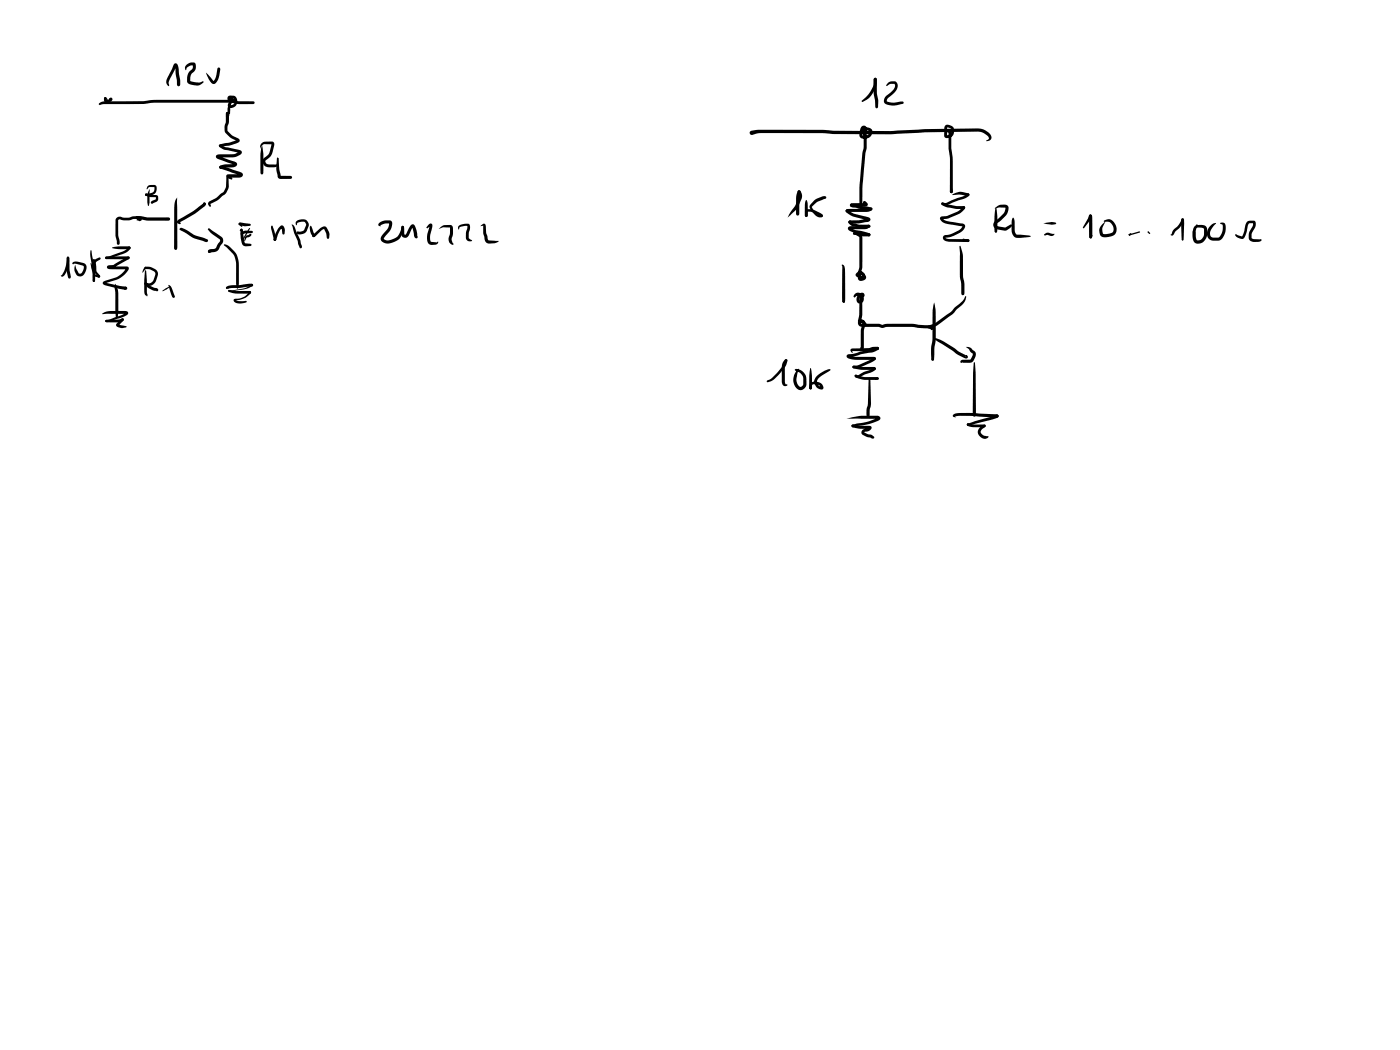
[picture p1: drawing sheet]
<svg xmlns="http://www.w3.org/2000/svg" width="285mm" height="214mm" viewBox="0 0 285 214" stroke-linecap="round" stroke-linejoin="round" font-family="sans-serif">
<g fill="#000">
<path d="M35.5 13a.58 .58 0 0 1 .6 .1 .58 .58 0 0 1 .2 .6l.4 2.7-.1 1.1-.2 .1-.4-.3-.4-3.9h.3l-1.4 3-.2 .5 .2 .5-.3 .1-.3-.5v-.6zM37.9 13.2l.7-.4a.83 .83 0 0 1 1.1 0 .83 .83 0 0 1 .2 1.1l-.3 .6-.7 .7-.2 1.3 1.7 .3 .9-.3 .2 .2-.6 .5-.6 .2-1.5-.2a.82 .82 0 0 1-.7-.7l.2-1.5 .9-1v-.8l.2 .1a1.64 1.64 0 0 0-1.4 .6l-.1 .4h-.1l-.1-.6zM41.9 14.8l1.6 1.7 .5-.9 .2-1.6 .4-.3 .3 .3-.2 1.3a2.54 2.54 0 0 1-1 1.8h-.4l-.4-.4zM178 15.9h.4l.1 .3v2.7l.3 1.7v1.2l-.3 .3-.3-.3-.3-2.7zM180.8 16.9l.5-.3h.7a1.11 1.11 0 0 1 .8 .8 1.11 1.11 0 0 1-.4 1.1l-1.7 1.5-.2 .6 .2 .1a4.8 4.8 0 0 0 2.9 0h.3v.4a5.5 5.5 0 0 1-3.2 .2 .97 .97 0 0 1-.8-.8 .97 .97 0 0 1 .5-1l1.3-1a1.09 1.09 0 0 0 .4-1.4h-.9l-.7 .4-.1-.1zM20.2 21a2.68 2.68 0 0 1 2.1-.4h6.9a18.7 18.7 0 0 1 4.8-.3h12.7l2 .3h2.9l.3 .3-.3 .3h-2.6l-2.3-.3h-12.7a18.9 18.9 0 0 0-4.8 .3h-8.1l-.8 .2-.2-.2zM21.2 19.8a.39 .39 0 0 1 .5 .1 .39 .39 0 0 1 0 .5l.6-.3 .2 .2-.4-.1a.39 .39 0 0 1 .7-.2 .39 .39 0 0 1-.2 .7 .79 .79 0 0 1-.8 .3 .79 .79 0 0 1-.6-.7zM21.2 19.8h.4l.4 .5h-.7l-.1-.3zM30.1 37.9l.5-.2a1.13 1.13 0 0 1 1.2 .2 1.44 1.44 0 0 1-.2 1.5 1.44 1.44 0 0 1-1.4 .5l-.6-.1 .1-.4a1.49 1.49 0 0 0 1.7-.6v-.7h-1l-.5 .4zM29.6 39.5l2.5 .3 .1 .3v.7l-.8 .5a.46 .46 0 0 1-.7-.1l.2-.2 .8-.4 .1-.5v.1l-1.6-.2-.6-.2zM30.5 38.5l-.1 1.1a3.6 3.6 0 0 1-.2 2.3 4.2 4.2 0 0 1 .3-3.4zM44.6 29.5a1.14 1.14 0 0 1 1.2 .4l2.6 .6a.6 .6 0 0 1 .7 .1 .6 .6 0 0 1 0 .7l-1 .6a7.3 7.3 0 0 1-3 .1l-.6 .1v-.3l3.1 1a.61 .61 0 0 1 .7 .6 .61 .61 0 0 1-.7 .6l-1.7 .1-.9 .3-.3-.1a.67 .67 0 0 1 .9-.8l2.1-.2v.3l-3.4-1.2a.51 .51 0 0 1-.3-.7 .51 .51 0 0 1 .7-.3h2.8l1.1-.5 .1 .3-2.4-.6a2.13 2.13 0 0 1-1.7-.9z"/>
<path d="M46.1 22.9h.4l.1 .2v1.7l-.3 1v.9l.9 .8 1.2 .6a.54 .54 0 0 1 .4 .7 .54 .54 0 0 1-.6 .4l-1.5 .4-1.8 .4-.3-.1v-.2l.2-.3 2.1-.4 1.4-.5v.2l-1.4-.7-1.1-1.2-.1-1 .3-1v-1.7zM46.1 22.8l.4 .1v.4h-.4zM46.1 22.9h.4l.2 .7-.5-.3-.2-.2zM46.8 20.9h.2l-.2 2.2-.2 .2h-.2a2.75 2.75 0 0 1 .4-2.4zM44.7 33.8h.6l3.5 1.2a.59 .59 0 0 1 .6 .7 .59 .59 0 0 1-.7 .5h-2.2l.2-.2-.1-.3 .7 .7-.1 .2-.7-.3a.43 .43 0 0 1-.4-.5 .43 .43 0 0 1 .5-.3l2.2-.1 .1 .3-4.1-1.3-.2-.3zM46.5 19.6l.3-.1h.7a1.27 1.27 0 0 1 .7 1.7 1.27 1.27 0 0 1-1.7 .6l-.1-.5 .3-.8a.59 .59 0 0 1 .7-.5 .59 .59 0 0 1 .5 .6l-.1 .4-.2-.4h-.2l-.4 .8a.81 .81 0 0 0 .8-.5 .81 .81 0 0 0-.2-.9h-.7v.1l-.2-.1 .5-.2a.45 .45 0 0 1-.2 .8 .55 .55 0 0 1-.7-.3 .55 .55 0 0 1 .2-.7zM53.2 29.2l.6-.3 1.6-.1a.56 .56 0 0 1 .4 .8l-.3 1.3a4.1 4.1 0 0 1-1.5 1.9v.1a.74 .74 0 0 0 .9 .6h1.4l.1-.3v-1l.1-.1 .2 .1-.1 1.3-.1 .3-.5 .2-1.1 .1a1.17 1.17 0 0 1-1.3-.8 1.17 1.17 0 0 1 .6-1.4l.6-.7 .5-1.9 .1 .1h-1.7l-.5 .4-.2 .5v-.6zM53.3 29.4a18.6 18.6 0 0 1 .2 6h-.4l-.1-.2v-1.5a14.6 14.6 0 0 1 .3-4.3zM56.5 32.1l.2 .1 .4 3.6h2.1l.2 .1v.4l-2.3 .1-.5-.2-.4-1.9 .2-2.1zM152.7 26.8a8.6 8.6 0 0 1 3.9-.4h10.9l2.1 .2 11.8 .1 6.9-.4 10.8-.2a3.3 3.3 0 0 1 2.7 1.5 .77 .77 0 0 1-.1 .9 .77 .77 0 0 1-.9 .2v-.1a.57 .57 0 0 0 .5-.6 .57 .57 0 0 0-.5-.5 2.57 2.57 0 0 0-1.7-.7l-10.8 .1-6.9 .4h-11.8l-2.1-.2h-12.6l-1.8 .4-.4-.1-.1-.3zM162.5 38.8l.2-.1a.71 .71 0 0 1 .1 1.1l-.1 3.8-.3 .3-.3-.3v-3.2l.1-.9zM178 15.9l.2-.1a.71 .71 0 0 1 .3 1 5.3 5.3 0 0 1-2 3.5l-.9 .5-.2-.2 .8-.7a5.1 5.1 0 0 0 1.8-4z"/>
<path d="M192.5 25.5a1.3 1.3 0 0 1 1.6 .4 1.3 1.3 0 0 1-.1 1.7 1.36 1.36 0 0 1-1.7 .3l-.1-.4a2.19 2.19 0 0 1 .6-1.6v1.7l-.1-.1h.5a.78 .78 0 0 0 .6-.9 .78 .78 0 0 0-.9-.7v.4a.86 .86 0 0 1 .8 .7v3.3l.3 2.2v6.5l-.3 .3-.3-.3v-6.5l-.3-2.2v-3.3h.1a.89 .89 0 0 1-.9-.5 .89 .89 0 0 1 .2-1zM193.5 38.5h.2a.52 .52 0 0 1 .2 .8h-.4zM193.9 39.6l.1-.1a3.2 3.2 0 0 1 3-.2l.4 .3-.3 .3-1.8-.3-1.3 .1zM191.7 41.3h1l3.4-1.3 1-.6a.42 .42 0 0 1 .2 .4 .42 .42 0 0 1-.4 .4l-4.2 1.6-1-.1zM13.7 52.3h.3a5.1 5.1 0 0 1-1.2 4l-.4-.1v-.2h.2a6.8 6.8 0 0 0 1.1-3.7zM13.7 52.3h.3l.1 .3a11.1 11.1 0 0 0 .3 3.7l-.1 .3-.2 .1-.3-.3a8.9 8.9 0 0 1-.2-3.9zM14.8 53.4l.7-.2 1.5 .3a1.16 1.16 0 0 1 .4 1.9 1.07 1.07 0 0 1-1.1 .9 1.07 1.07 0 0 1-1-.9l-.2-.6 .2-.9 .7 1.7a.47 .47 0 0 0 .8-.2l.3-.8-.1-.4-1.6-.5-.5 .1-.2-.1zM18.5 53.6h.1l.8 2.3-.1 1.3-.2 .2-.2-.2-.1-1.4zM18.4 51l.1-.1 .1 .1 .8 5-.1 .2-.2-.2-.6-3.3zM19 56l.3-.1 .9 .2 .2 .2-.4 .2-.8-.2 .1-.1v1l-.2 .2-.2-.2zM19 52.9l.1-.1 .2 .1-.2 .2zM19 52.9l.2-.1 .1 .1-.2 .2z"/>
<path d="M19 52.9l.1-.1 .2 .1 .2 .9 .1 1.6-.2 .3-.2-.3zM19.3 52.9l.9-.5 .3 .2-.9 .8-.5 1.1 1.3 1.6-.1 .3-.1 .1-1-1-.5-.9 .2-1zM20 56.1h.3v.3l-.3 .1zM21.5 52.3l4.6-.1 .3 .3-.3 .3h-4.4l-.2-.1zM22.8 50.4l1.3-.2h2l.4 .1 .1 .2-.3 .2h-1.7l-1.3-.1-.5-.1zM23.5 57.8l.2 .4a5.5 5.5 0 0 1 .4 3.3l-.1 3-.2 .2-.2-.1-.1-1.2v-3.8a2.52 2.52 0 0 1 0-1.8zM25.4 58.5l.2-.1 .2 .1v.4l-.2 .1-.2-.2zM25.3 58.6l.3-.2 .2 .1 .1 .2-.5 .3-.2-.2zM21.9 54.2l1.3-.3 2.9-1.7 .2 .1 .1 .2a1.72 1.72 0 0 1-1.2 .8l-1.9 1.1-1.1 .2v-.4l3.6 .1a.55 .55 0 0 1 .5 .4 .55 .55 0 0 1-.4 .6 5.2 5.2 0 0 1-2.1 1.6l-2.4 .8v-.2l3 .7 1.2 .1 .3 .4-.1 .2h-.5l-1-.1-2.8-.7a.48 .48 0 0 1-.6-.5 .48 .48 0 0 1 .5-.4l2.4-.8 1.1-.8 .8-1 .1 .2h-3.3a.49 .49 0 0 1-.5-.1 .49 .49 0 0 1-.1-.5zM26.1 50.3h.4v.4l-.4-.1zM21.5 52.3l.9-.2 2.7-1 .6-.3 .4-.5a.34 .34 0 0 1 .5 .2 .34 .34 0 0 1-.3 .4 3.2 3.2 0 0 1-1.7 .9l-2.1 .8a.89 .89 0 0 1-1.1-.1zM28 44.4h.3l.1 .2-.5 .3z"/>
<path d="M27.7 44.1l1-.1a18.5 18.5 0 0 0 5.6 .3l.3 .1v.4a18.5 18.5 0 0 1-6.9-.3zM23.7 44.4a1.29 1.29 0 0 1 1.5-.1h1l.8-.2 .9-.1a.38 .38 0 0 1 .5 .4 .38 .38 0 0 1-.4 .4l-.1-.3 .1 .1h-.7a3.8 3.8 0 0 1-2.8 .1l-.4 .2v3l.3 1.7-.3 .3-.3-.3-.3-1.7v-3.1zM27.7 44.1l.3-.1 .7 .2 .2 .4-.1 .3-.5 .1-.6-.4-.1-.3zM29.5 54.4a.27 .27 0 0 1 .3 .2 .27 .27 0 0 1-.3 .3l-.5 .6zM29.5 54.4a2.42 2.42 0 0 1 2.6 1.1v.5l-.3 1.1a1.53 1.53 0 0 1-1.9 1l-.3-.1-.2-.2 .2-.3 .5 .1a1 1 0 0 0 1.2-.7l.3-1.1-.1-.5a2.99 2.99 0 0 0-2-.6zM29.5 55.1l.1-.1 .2 .1 .2 4.7a.25 .25 0 0 1 .1 .3 .25 .25 0 0 1-.3 .1l-.3-.2a4.1 4.1 0 0 1-.1-2.3zM29.5 57.6h.3l.7 .6 1.5 .5a.27 .27 0 0 1 .2 .4 .27 .27 0 0 1-.5 0l.1 .1h-.5l-1-.5-.8-.8zM34.3 58.1l.1-.1a1.17 1.17 0 0 1 .7 1l.5 1.3-.1 .3-.2 .1a1.85 1.85 0 0 1-.7-1.6zM35.7 49.4h.2l.2 1.2-.3 .3-.3-.3zM36.1 40.2v10.1l-.1 .5-.2 .1-.2-.1-.2-.5 .1-4.5a17.1 17.1 0 0 1 .2-5zM36.2 44.8l.2-.1a22.1 22.1 0 0 0 4.7-3l.2-.3 .1 .3v-.4h.4a.58 .58 0 0 1-.3 .9l-.7 .5a16.6 16.6 0 0 1-4.1 2.5l-.2 .1v-.2l.3 .4-.1 .2-.5-.2-.2-.4zM36.7 46.4a3.1 3.1 0 0 1 2.2 1 6.8 6.8 0 0 0 2.7 1.1l.7 .3 .1 .2a.59 .59 0 0 1-1 .1 7.9 7.9 0 0 1-3.8-1.8l-.9-.4-.2-.3z"/>
<path d="M36.5 46.6l.2-.1 .2 .1-.2 .2zM41.4 41.3l.2-.1 .3 .3-.6 .5-.1-.2zM42.5 46.5l2.6 1.7a1 1 0 0 1 0 1.5l-.1 .2a1.91 1.91 0 0 1-1.2 1.4l-.9 .1v-.1l-.1 .1a.36 .36 0 0 1-.4-.3 .36 .36 0 0 1 .4-.4l1.1-.2 .9-1.4v-.3a7.9 7.9 0 0 1-2.5-2.1zM46.2 36h.3l.1 1.9-.6 1.4-1.7 1.5-1.5 .7 .2 .5-.2 .1-.4-.6a.65 .65 0 0 1 .5-.6l1.1-.6 1.6-1.3 .4-1zM42.4 51.1h.4h-.1l.3 .2-.1 .1a.36 .36 0 0 1-.6-.1zM45.7 49.7a4.2 4.2 0 0 1 2.4 2l.5 2v4l-.1 .9-.1 .2-.2-.2-.1-.9v-4l-.2-1.1-.5-1-1.8-1.7zM46.1 58.4a6.1 6.1 0 0 1 3-.4l1.8-.2 .6 .1v.2l-.2 .2-5.1 .5-.2-.2zM46.2 58.4l.2 .2-.2 .2-.2-.2zM46 58.6l.2-.2 .5 .2-.6 .2zM46.4 59.2l.3-.2 1.3 .3 2.8-.1 .3 .3-.2 .3h-1a7.2 7.2 0 0 1-3.1-.3zM48.6 45.5l.2-.2 .2 .1 .1 .3-.3 .1h-.1zM48.7 45.4l2.2 .2 .1 .3-.2 .1a3.1 3.1 0 0 1-1.9-.2l-.3-.2z"/>
<path d="M49 46.6a.2 .2 0 0 1 .3 .1 .2 .2 0 0 1-.1 .3l-.3 .1-.1-.2zM48.7 45.4h.1l.3 .1 .3 .5-.2 .2-.6-.5zM49 46.6h.3l.2 .2 .1 1.6 .3 1.1 1.1 .1 .2 .3-.1 .1-1 .2-.7-.3-.4-1.4zM50.7 46.5h.2l-1.3 2.2-.2 .1zM49.2 47.3l.9-.4 1.2 .1 .2 .2-.2 .3-1.9 .2 .1 .8-.5-.8zM50.1 48l.4-.1a.39 .39 0 0 1 .7-.1l-.3 .4-.7 .2-.4 .7v-.7zM50.7 59.3h.4v.4h-.4zM47.6 60.9h.1a3.5 3.5 0 0 0 2.9-1.4l.1-.1h.4a.84 .84 0 0 1-.7 .9 5 5 0 0 1-2.5 .9l.1-.1 .6 .2h1.5l.2 .1a2.27 2.27 0 0 1-2.6 .1l-.1-.3zM46.4 59.2l.2-.2 .6 .1 2.1-.3a3.9 3.9 0 0 0 2-1l.2 .3-.1 .2-1.1 .5-3.7 .6zM55.2 46.1l.2-.2 .1 .2 .4 .9 .3 1.4v.6a.49 .49 0 0 1-.6-.7zM57.1 46a.61 .61 0 0 1 .7 .1 .61 .61 0 0 1 .2 .6l-.1 .8-.2 .3-.2-.3-.2-1.1h.2l-.7 .8-.6 1.7-.2 .2-.2-.1-.1-.3 .4-1.1 .5-1zM55.9 48.5l.3 .1v.2l-.1 .2h-.3l-.1-.2z"/>
<path d="M59.4 45.7l.4 .2 .2 .4 1.1 2.5 .3 1.2a.29 .29 0 0 1 0 .4 .29 .29 0 0 1-.5-.1zM60.4 45a1.5 1.5 0 0 1 2.4 .4l.1 .5-.3 .7a1.56 1.56 0 0 1-2.1 1l-.1-.2v-.2l.9-.1 .6-.2 .4-1.2a.71 .71 0 0 0-1-.5l-.7 .2-.3 .5-.1-.5zM63.3 45.9l.8 1.8v.5h-.4l-.4-.8a1.29 1.29 0 0 1 0-1.5zM63.7 47.8l1.5-1.3a.83 .83 0 0 1 1.3-.1l.6 1.2-.2 1h-.3l-.2-1-.4-1-.5 .2-1.2 1.2a.35 .35 0 0 1-.4 .3 .35 .35 0 0 1-.2-.5zM63.7 47.8h.3l.1 .4h-.4zM77.2 45.4l.2-.1a2.58 2.58 0 0 1 2.3-.2 2.36 2.36 0 0 1-.5 2.1l-1.1 1.4a1.18 1.18 0 0 0 1.2 .3 2.79 2.79 0 0 0 2.5-2.9h.2a.84 .84 0 0 1 .1 1.1 3.1 3.1 0 0 1-4 2.3 1 1 0 0 1-.6-.9 1 1 0 0 1 .6-.9l.8-1.1 .3-1.1 .1 .1h-.8l-1.1 .4v-.1l.2 .3-.5-.2-.1-.2zM81.8 46h.4l.1 1.6 .2 .2 .9-1.6a.56 .56 0 0 1 .6-.5 .56 .56 0 0 1 .6 .5l.5 2.1a.38 .38 0 0 1-.5 .2 .38 .38 0 0 1-.3-.4l-.4-1.9h.2l-.7 1.4a.87 .87 0 0 1-1.3 .7l-.4-.6zM87.2 45.8l.2-.2a.42 .42 0 0 1 .6 0 .42 .42 0 0 1 0 .6l-.4 1.7 .1 1.2 .2 .2h1.3l-.3 .5-1 .1a1.18 1.18 0 0 1-1-1.6l.6-2.4 .2 .1-.7 .5-.2-.2zM89.3 46.6l1.1-.8a1.85 1.85 0 0 1 1.7 .2l.1 1.7a1.74 1.74 0 0 0-.1 1.7l.2 .2a.34 .34 0 0 1-.3 .2 .34 .34 0 0 1-.3-.2 1.67 1.67 0 0 1-.1-2v-1.3h-1.3zM93.4 46a2.31 2.31 0 0 1 2.2-.3l.1 .8-.2 .9-.1 1 .7 .6a.8 .8 0 0 1-1.2-.6v-1.1l.3-1.4 .1 .1-1.6 .2-.3 .5-.1-.4zM97.8 46.1l.7-.6 .3 .2 .2 1.7 .4 1.5 2 .1 .1 .2a2.9 2.9 0 0 1-1.9 .4 1.15 1.15 0 0 1-1-1.4l-.2-.8v-1.4h.1zM162.5 38.8l.2-.1 .3 .2 .3 .7a5.7 5.7 0 0 1-2.2 4l-.7 .7 .3-.7a8.9 8.9 0 0 0 2-3.8l-.3-.7z"/>
<path d="M164.1 42.7a3.7 3.7 0 0 1 3.3 1l.1 .2-.2 .3-.8-.5a3.1 3.1 0 0 0-2.2-.6l.1-.1 .1 .9-.3 .3-.3-.3zM164.1 40.7h.1a2.06 2.06 0 0 1 .3 1.8l-.1 1.6h-.4l-.1-.4a5.7 5.7 0 0 1 .2-3zM165.8 40.8l1.3-.7a.77 .77 0 0 1 1.1 .1v.2l-1.9 .8-1 .9a3.4 3.4 0 0 0 1.4 1.6h.6l.2 .2a.97 .97 0 0 1-1.5-.1l-.7-.8-.5-.9 .2-.4zM171.5 53.8a.88 .88 0 0 1 .5 1l.1 6.5-.3 .3-.3-.3v-6.9l-.1-.4zM172.2 42.8l.3-.2 .2 .1 .1 .3-.3 .2h-.2zM172.3 42.7l.5-.2h3.6l.9-.3 .3 .4-.5 .4-.7 .2h-3.9l-.3-.3zM172.8 45.1l.2-.2 .3 .1v.3l-.3 .2-.2-.1zM172.3 42.7h.4l1.2 .8 2.4 .6a.68 .68 0 0 1 .7 .2 .68 .68 0 0 1 .1 .7l-.4 .2-1.7 .3-2.2-.1-.1-.2 .3-.3 1.9-.1 1.8-.3v.4l-3-.8-1.4-.9-.1-.2zM173.1 41.6l.3-.2 .2 .1v.4l-.3 .2-.2-.1zM173.2 41.5l.5-.1h2.6l-.2 .1v.3l-.4-.6 .3-.3 .6 .4a.38 .38 0 0 1 .1 .5 .38 .38 0 0 1-.4 .2l-2.9 .1-.4-.4zM173.7 47.3l.6-.1 1.4 .3h1.2l.3 .3-.3 .3h-1.3l-1.1-.2a.55 .55 0 0 1-.8-.6zM174.7 47.3h.5l.4 1.2v5.9l-.3 1.1-.3 .2-.3-.3 .3-1v-5.9l-.3-.7z"/>
<path d="M173.7 47.3l.5 .1 .9 .7-.2 .1-.8-.4a.33 .33 0 0 1-.4-.5zM175.4 25.8l.6-.2 .4 .4a16.9 16.9 0 0 1-.2 5.3 79 79 0 0 0-.6 10.8l.3 .5-.7-.2-.2-.3a67 67 0 0 1 .6-11.2l.2-.8v-4l-.2 1.5h.8l.4-.2a.46 .46 0 0 0 .1-.8 .46 .46 0 0 0-.7 .1l-.3 .9-.3-.9a1.08 1.08 0 0 1 1.7-.5 1.08 1.08 0 0 1-.3 1.8 1.33 1.33 0 0 1-2-.4l.1-1.1zM174.3 55.7a1.18 1.18 0 0 1 1.3-.3 1.18 1.18 0 0 1 .7 1.1 .85 .85 0 0 1-.8 .7 .85 .85 0 0 1-.8-.7 .65 .65 0 0 1 0-.7 .65 .65 0 0 1 .7-.3l.5 .2-.7 .3 .1 .6 .5-.2-.3-.3-.5-.3-.2 .3v-.3l.6 .4 .1-.1-.4-.4-.3-.1a.41 .41 0 0 1 .2-.4 .41 .41 0 0 1 .5 0 .8 .8 0 0 1 .6 .8 .8 .8 0 0 1-.7 .8l-.7-.3a.51 .51 0 0 1-.4-.8zM172.7 46.2l.6-.1 2.9-.1 .4-.2a.41 .41 0 0 1 .6 .3l-.1 .2-.8 .3-3.2 .1 .1-.3 1 .5 2.7 .6 .3 .3-.3 .3-1.6-.5-1.2-.2-1.2-.5a.46 .46 0 0 1-.2-.7zM172.8 45l.2-.1 .7 .5 1 .3 2.2 .1 .3 .3-.3 .3h-2l-.9-.3a1.28 1.28 0 0 1-1.3-.9zM173.1 41.6l.2-.1 .3 .2 3 .4 .8 .1 .2 .4-.3 .3-3.8-.7-.4-.3zM191.7 41.3l.2-.1 1.1 .5 1.7 .3h1.6l.2 .3-.3 .3h-1.4l-2.1-.4a1.12 1.12 0 0 1-1.1-.7zM195.5 50l.1 .1a9.2 9.2 0 0 1 .5 4.5l.1 2.2a6.8 6.8 0 0 1 .1 3.2h-.5l-.1-.2v-2.1l-.2-1.2-.2-6.3zM196 42.1h.4v.4h-.4zM191.5 44.2l1.4-.3 2.1-.8 1-1a.36 .36 0 0 1 .5 .2 .36 .36 0 0 1-.2 .4l-1.3 1-1.9 .8-1.3 .1 .1-.2 .8 .6 3 .5a.69 .69 0 0 1 .8 .4 .69 .69 0 0 1-.3 .9l-.6 .5-1.4 .7-1.7 .4 .7 .3h3.9l.3 .3-.1 .2h-4.5a.67 .67 0 0 1-.8-.5 .67 .67 0 0 1 .5-.8l1.5-.4 1.3-.7 .7-.7-3.2-.5a1.4 1.4 0 0 1-1.4-1.3zM196 48.7h1.1l.3 .3-.3 .3-.7-.1a.44 .44 0 0 1-.4-.5zM202.8 42.1l.8-.4h.8a.82 .82 0 0 1 .9 .3 .82 .82 0 0 1 0 .9l-.5 1-1.8 1.5-.1 .4 .5 .3 1.3 .2 1.1-.6 .3 .2-.1 .2-1.2 .9-1.8-.3a1.06 1.06 0 0 1-.7-1.1 1.06 1.06 0 0 1 .8-1l1.3-1.2 .3-1.1-1.3-.1-.9 .4z"/>
<path d="M202.7 46.6h.1l.2 .5-.2 .3-.3-.3zM202.7 42.2a5.3 5.3 0 0 1 .4 3v1.6l-.2 .5-.1 .1-.2-.1-.1-.5v-2.8zM206.3 44.3l.3 .7v2.1l.3 .6 2.7 .3 .3 .1-.3 .2-2.3 .1a1.32 1.32 0 0 1-1.3-1.5v-1.9zM212.4 45.5l1.7-.3 .8 .1 .2 .2-.2 .2-.8 .1zM212.6 47.7l.7-.3 1 .2a.2 .2 0 0 1 .3 0 .2 .2 0 0 1-.1 .3l-.5 .2-.8-.3-.5 .2zM221.8 43.7l.4 .1 .1 .2-.2 .7-1.5 1.8-.1-.2zM221.9 48.1l.5-.2v.1l-.3 .6-.2-.1zM221.8 43.8l.2-.1 .3 .1 .1 .3v4.2l-.1-.2v.4l-.2 .1-.3-.3zM224.8 44.9a1.75 1.75 0 0 1 2.5 1.7 1.5 1.5 0 0 1-1.6 1.6 1.4 1.4 0 0 1-1.7-.5 1.4 1.4 0 0 1 .2-1.8l.8-.8-.3 .8a1.81 1.81 0 0 0-.1 1.7l1.6-.1a.99 .99 0 0 0 .3-1.6 1.26 1.26 0 0 0-1.7-.7l-.1-.2zM229.9 47.7l2.1-.6 .1 .1-2.1 .7zM240.6 44.5l.2-.1a.68 .68 0 0 1-.1 1.2l-.6 .8-.8 .7-.4 .8h-.5l.5-1.1 1.1-1zM240.6 44.5h.4l.1 .3-.1 4-.2 .2-.2-.2-.1-3.4z"/>
<path d="M243.6 45.7l.2 .1-.3 1.2v1.3a.6 .6 0 0 0 .4 .7 .6 .6 0 0 0 .7-.3l.5-.8v-1.4l-.8-.2-1 .2a.21 .21 0 0 1-.1 .2 .21 .21 0 0 1-.2-.1 .21 .21 0 0 1 0-.2l.1-.1a1.8 1.8 0 0 1 2.1-.4l.5 .5 .1 1.1a1.75 1.75 0 0 1-.8 1.7 1.75 1.75 0 0 1-1.9 .1 3.2 3.2 0 0 1 0-2.8zM246.5 45.9l.6-.4 .4-.1 .1 .1a4 4 0 0 0-1.2 1.8 .77 .77 0 0 0 .6 1.1h1.1a2.55 2.55 0 0 0 .8-2.6l-.5-.3a.7 .7 0 0 1 .8-.1 .7 .7 0 0 1 .4 .7 2.67 2.67 0 0 1-1.4 2.9h-1a1.56 1.56 0 0 1-1.4-1 1.56 1.56 0 0 1 .4-1.7zM253.9 45.1l.4-.1a1.02 1.02 0 0 1 1.3 .2v.8l-.7 1.5-.1 1 .5 .2h1.4l.2 .2-.7 .3h-1.1l-.6-.2-.3-.6a2.87 2.87 0 0 1 .8-2.3l.1-.7h.2l-1 .1-.4 1.3a1.99 1.99 0 0 1-1 1.9l-1-.4-.4-.5 .2-.1 1.2 .4 .4-1 .2-1.2zM20.8 63.9a3.9 3.9 0 0 1 2.9-.6h1.8a.48 .48 0 0 1 .6 .4 .48 .48 0 0 1-.4 .5l-3.2 1.2a.91 .91 0 0 1-1.1 0l.2-.3 .8-.1 2.3-.8 .9-.5v.2l-4.7 .1zM21.5 65.2l3-.2a.47 .47 0 0 1 .7 .1 1.37 1.37 0 0 1-1.1 .5h-2.4l-.2-.1zM24.8 64.9h.4v.4l-1.1 1v-.3l1.7 .5-1.1 .3a.94 .94 0 0 1-1.1-.7zM159.9 73.2a.4 .4 0 0 1 .4 .2 .4 .4 0 0 1-.1 .5l-.3 .7-1.2 1.6a3.9 3.9 0 0 1-2.4 1.6l-.2-.2 .1-.1a5.2 5.2 0 0 0 2.6-2.2l.8-1.1zM159.8 73.3l.3-.2 .2 .3-.2 .2h.1l-.4 .8v3.3a.37 .37 0 0 0 0 .4 .37 .37 0 0 0 .4 .1l.2 .2a.7 .7 0 0 1-.9 .1 .7 .7 0 0 1-.3-.8v-3.2l.2-.6zM162 75.1a2.24 2.24 0 0 1 2.1 1.4l.1 1.7a1.22 1.22 0 0 1-1.1 1.2 1.22 1.22 0 0 1-1.3-.9 2.8 2.8 0 0 1 .9-3.5l-.2 .5a3.1 3.1 0 0 0-.1 2.8l.6 .5 .5-.4 .1-1.3-.2-.6a2.04 2.04 0 0 0-1.4-1l-.2-.2zM166.3 76.6a3.6 3.6 0 0 1 2.7-1.4l.1 .1-.2 .2a5.4 5.4 0 0 0-2.4 1.8l-.2 .6 .4 .6 .6 .3-.2 .1a1.09 1.09 0 0 0-1.8-.4v.5l-.3 .3-.2-.3v-.4a1.38 1.38 0 0 1 2.2-.6 .93 .93 0 0 1 .5 1.3l-.8-.1-.6-.5a1.38 1.38 0 0 1 .2-2.1zM164.9 78.8h.3l.1 .2-.1 .2-.2-.2 .2 .2h-.4l.1-.4 .1 .2zM165 75h.1l.2 1.5v2.5l-.3 .3-.2-.1v-.4v-2.3z"/>
<path d="M171.7 61.2l.1-.2a.35 .35 0 0 1 .1 .6l-.4-.2zM171.6 61.2h.3l.1 .4h-.4zM173.2 71.1l.3-.1 3.4-.1 1.2-.3h.6l.3 .3-.3 .3h-.9l-.9 .3h-3.4v-.2v.6l-.3-.5zM173.6 74.5l.3-.1 1.6 .3h2.5l.3 .3-.3 .3h-2.7l-1.5-.3-.3-.3zM174.1 76.4l.2-.1 1.7 .5h2.6l.3 .3v.1l-.4 .1 .1 .1-3-.1a2.13 2.13 0 0 1-1.6-.8zM175.1 60.2h.4l.1 .2v3.7l-.3 1.3-.3 .3-.3-.3 .2-1.3zM174.8 65.1h.5a1.18 1.18 0 0 1 1.1 1.2 .98 .98 0 0 1-1.2 .2 .98 .98 0 0 1-.5-1.1 .7 .7 0 0 1 1-.3 .7 .7 0 0 1 .2 1.1l-.4 .1 .1-.7-.3 .1 .1 .2h.5v.2l-.5-.4-.6-.1zM174.1 59.8a1.13 1.13 0 0 1 1.6 .4 1.13 1.13 0 0 1-.5 1.6 .91 .91 0 0 1-.9-.6 .91 .91 0 0 1 .3-1 .73 .73 0 0 1 .7-.6 .73 .73 0 0 1 .7 .6l-.1 .3-.4-.3-.3 .1-.2 .5 .1 .4 .2-.3-.2-.5-.5-.2-.6 .4-.2-.2zM175.7 66h.4l.1 .2-.3 1.2v3.5l-.5 .3-.3-.3 .3-.3-.2 .2 .1-3.5zM176.9 77.1l.1-.2 .2 .2 .1 5.1-.2 1.1v1.1l-.2 .4-.2 .1-.2-.1-.1-.4v-.7l.3-1.5zM177.8 74.8l.2-.1 .3 .2-.1 .4-.2 .1-.2-.2zM177.8 72.8l.2-.1 .3 .2-.1 .3-.2 .1-.3-.2z"/>
<path d="M174.1 76.4h.7l1-.6 1.5-.5 .7-.5a.4 .4 0 0 1 .3 .4 .4 .4 0 0 1-.4 .3l-1.9 .8-1.1 .6a.72 .72 0 0 1-.9-.4zM173.6 74.5l1.2-.2 2.4-1.1 .8-.5a.41 .41 0 0 1 .3 .4 .41 .41 0 0 1-.4 .4l-3.1 1.4-1 .1-.2-.1zM178.1 77.1l.6-.3 .2 .3-.2 .2h-.5zM178.4 70.7h.5v.4l-.2 .1-.3-.1zM172.4 72.3l2.8-.7 2.3-.4 1.2-.6 .3 .3a1.9 1.9 0 0 1-1.6 .9l-4.6 .9 .1-.3 .2 .1a16.5 16.5 0 0 0 4.9 .2l.3 .3-.1 .2-.6 .1a14.4 14.4 0 0 1-4.7-.3 .54 .54 0 0 1-.5-.7zM189.7 66.6h.4l.1 .2-.1 .2-.5 .2-.1-.1zM175.6 66a9.5 9.5 0 0 1 4.1 .1l.8-.2h2.8a10.7 10.7 0 0 1 3.6 .2l2.1 .1a1.46 1.46 0 0 1 1.2 .6l-.3 .3-1-.2-3.3-.3h-4.9l-1.1 .2-.7-.3-3 .1-.3-.1zM190.2 61.6a13.8 13.8 0 0 1 .3 4.9 15.7 15.7 0 0 1-.3 4.6v2.1l-.1 .2h-.4a8.9 8.9 0 0 1 .1-3.9l.1-1.9a23 23 0 0 1 .1-5.5zM190.1 68.8a4.5 4.5 0 0 1 2.5 1l2.6 1.8 1.6 .7-.2 .3 .1-.2a.33 .33 0 0 1 .4 .4 .33 .33 0 0 1-.6 .2l-1.6-.9-4.4-2.8zM196.6 70.6l.9 .1 .5 .5a1.03 1.03 0 0 1 .5 1.6l-.3 .7-.4 .3-1.8 .1v-.2l-.3 .2-.1-.1v-.3l.3-.2 1.7-.1 .3-.7a.51 .51 0 0 0 .2-.5 .51 .51 0 0 0-.5-.3l-.3-.6zM188.9 66.3l1.6-.6 3.1-2.2 .8-.9 .9-.7a3.5 3.5 0 0 0 1.3-1.6 1.93 1.93 0 0 1-.8 1.8l-1 .9-.8 .9-3.3 2.4-1.5 .6-.3-.2zM198.4 73.7l.1 .1 .1 2.1 .1 8.6-.3 .3-.3-.3v-8.6l.2-2.1z"/>
<path d="M172.4 85.3a18.3 18.3 0 0 1 6.5-.6h.1a.47 .47 0 0 1 .3 .5 .47 .47 0 0 1-.5 .4l-2 .8-3 .6-.3-.1-.1-.4 .7-.2a12.2 12.2 0 0 0 4.6-1.3v.3zM173.4 86.5l3.4 .2a.5 .5 0 0 1 .6 .4 .5 .5 0 0 1-.4 .6l-1 .4 1.4 .4 .3 .3a.29 .29 0 0 1 .2 .4 .29 .29 0 0 1-.5 0l-1.7-.6a.76 .76 0 0 1-.2-1 .76 .76 0 0 1 1-.3l.4-.3 .1 .3-2.8-.2-.7-.1-.1-.3zM173.4 86.6l.2-.2 .2 .1 .1 .4h-.5zM194.1 84.4a2.87 2.87 0 0 1 2-.3l6.8 .2 .3 .2 .1 .2-.3 .3-5.6-.3-3 .1-.1-.2 .3 .4-.6-.2zM196.9 86.3h.4v.3h-.4zM196.9 86.3l1.2 .1h2.3l.3 .3-.1 .2-.2 .1a7.3 7.3 0 0 1-3.3-.3l-.3-.2zM199.6 87l.7-.6 .3 .1v.4l-.5 .4a.78 .78 0 0 0-.4 .9 .78 .78 0 0 0 .9 .5l.7 .2a1.29 1.29 0 0 1-1.6 .2 1.29 1.29 0 0 1-.5-1.6zM202.8 84.5l.2-.1 .2 .1v.4l-.2 .1-.3-.1zM197 86.2l6-1.8 .3 .3-.1 .3-.5 .2-5.1 1.4h-.7l-.1-.2z"/>
<circle cx="29.7" cy="39.6" r=".22"/>
<circle cx="45" cy="34.1" r=".32"/>
<circle cx="176.9" cy="47.8" r=".31"/>
<circle cx="222" cy="44" r=".3"/>
<circle cx="189.2" cy="66.5" r=".32"/>
<circle cx="189.9" cy="73.1" r=".28"/>
<circle cx="176.7" cy="84.6" r=".28"/>
</g>
<g fill="#000">
<path d="M33.1 59.1l.7-.4 .2 .1-.8 .5z" fill-rule="evenodd"/>
<path d="M33.8 58.7l.8-.4 .1 .1-.8 .5-.2-.1z" fill-rule="evenodd"/>
<path d="M229.8 47.7l.5-.3v.1l-.3 .5-.2-.2z" fill-rule="evenodd"/>
<path d="M230 47.6l.2 .2-.2 .2-.2-.2z" fill-rule="evenodd"/>
<path d="M233.6 47.2l.2-.1 .1 .1-.1 .2z" fill-rule="evenodd"/>
<path d="M233.6 47.2l.2-.1 .4 .4-.2 .2z" fill-rule="evenodd"/>
<circle cx="34.6" cy="58.3" r=".09"/>
</g>
</svg>
